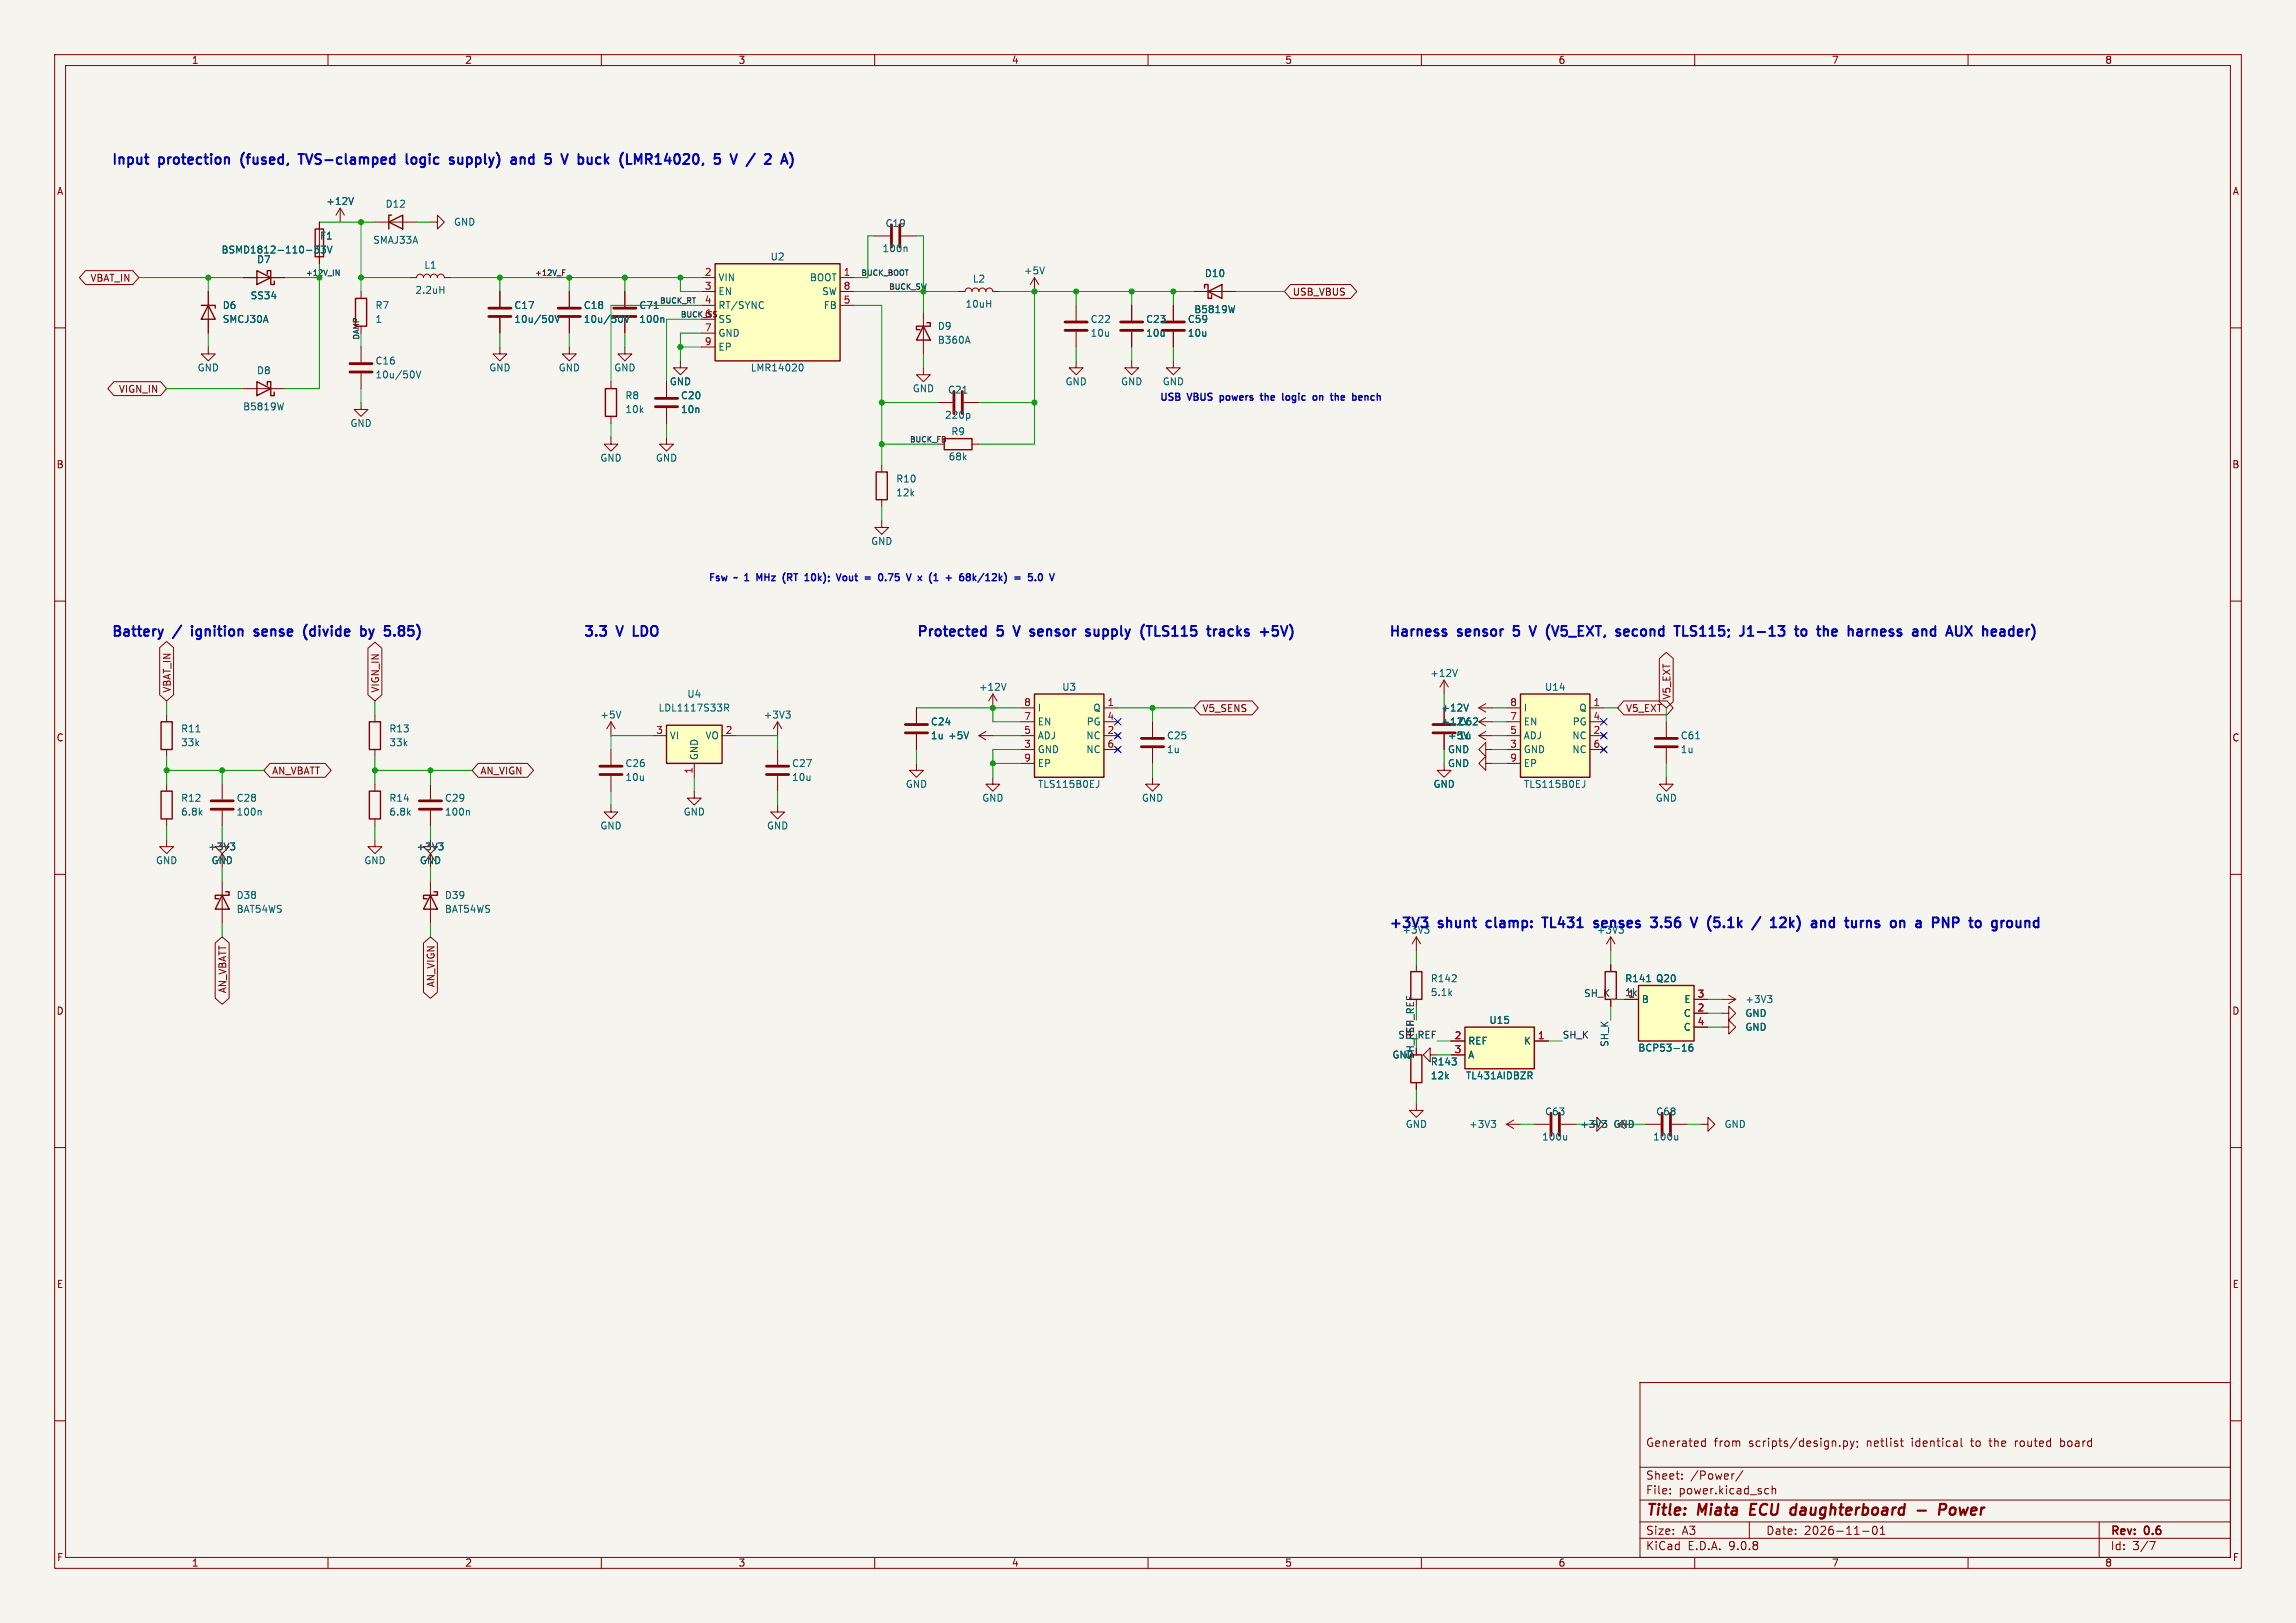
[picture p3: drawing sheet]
<svg xmlns="http://www.w3.org/2000/svg" width="420mm" height="297mm" viewBox="0 0 420 297" stroke-linecap="round" stroke-linejoin="round" font-family="sans-serif">
<defs><g id="words">
<g font-size="2.8" fill="#840000">
<text x="301" y="277.9">Title:</text>
<text x="310.6" y="277.9">Miata</text>
<text x="321" y="277.9">ECU</text>
<text x="329.2" y="277.9">daughterboard</text>
<text x="357.9" y="277.9">Power</text>
</g>
<g font-size="2.5" fill="#0000c2">
<text x="20.3" y="30.2">Input</text>
<text x="29.2" y="30.2">protection</text>
<text x="44.9" y="30.2">(fused,</text>
<text x="56.3" y="30.2">TVS-clamped</text>
<text x="76.6" y="30.2">logic</text>
<text x="85.3" y="30.2">supply)</text>
<text x="97.2" y="30.2">and</text>
<text x="104.2" y="30.2">5</text>
<text x="108" y="30.2">V</text>
<text x="111.7" y="30.2">buck</text>
<text x="120" y="30.2">(LMR14020,</text>
<text x="138" y="30.2">5</text>
<text x="141.8" y="30.2">V</text>
<text x="145.5" y="30.2">/</text>
<text x="20.3" y="116.6">Battery</text>
<text x="31.9" y="116.6">/</text>
<text x="35.9" y="116.6">ignition</text>
<text x="48.1" y="116.6">sense</text>
<text x="57.8" y="116.6">(divide</text>
<text x="69" y="116.6">by</text>
<text x="74.1" y="116.6">5.85)</text>
<text x="106.7" y="116.6">3.3</text>
<text x="113.1" y="116.6">V</text>
<text x="116.7" y="116.6">LDO</text>
<text x="167.6" y="116.6">Protected</text>
<text x="182.6" y="116.6">5</text>
<text x="186.4" y="116.6">V</text>
<text x="190" y="116.6">sensor</text>
<text x="200.9" y="116.6">supply</text>
<text x="211.7" y="116.6">(TLS115</text>
<text x="224.7" y="116.6">tracks</text>
<text x="235" y="116.6">+5V)</text>
<text x="254" y="116.6">Harness</text>
<text x="266.8" y="116.6">sensor</text>
<text x="277.7" y="116.6">5</text>
<text x="281.5" y="116.6">V</text>
<text x="285.2" y="116.6">(V5_EXT,</text>
<text x="298.7" y="116.6">second</text>
<text x="310.2" y="116.6">TLS115;</text>
<text x="322.8" y="116.6">J1-13</text>
<text x="333.6" y="116.6">to</text>
<text x="338.4" y="116.6">the</text>
<text x="344.7" y="116.6">harness</text>
<text x="357.2" y="116.6">and</text>
<text x="364.2" y="116.6">AUX</text>
<text x="371.4" y="116.6">header)</text>
<text x="254" y="169.9">+3V3</text>
<text x="263.3" y="169.9">shunt</text>
<text x="272.8" y="169.9">clamp:</text>
<text x="283.8" y="169.9">TL431</text>
<text x="293.9" y="169.9">senses</text>
<text x="305.1" y="169.9">3.56</text>
<text x="313.2" y="169.9">V</text>
<text x="316.8" y="169.9">(5.1k</text>
<text x="325.8" y="169.9">/</text>
<text x="329.8" y="169.9">12k)</text>
<text x="338" y="169.9">and</text>
<text x="345" y="169.9">turns</text>
<text x="353.9" y="169.9">on</text>
<text x="359.3" y="169.9">a</text>
<text x="363" y="169.9">PNP</text>
<text x="370.6" y="169.9">to</text>
</g>
<g font-size="2.1" fill="#840000">
<text x="301" y="265">Generated</text>
<text x="313.5" y="265">from</text>
<text x="319.9" y="265">scripts/design.py;</text>
<text x="341.6" y="265">netlist</text>
<text x="350" y="265">identical</text>
<text x="361" y="265">to</text>
<text x="364.5" y="265">the</text>
<text x="369.3" y="265">routed</text>
<text x="377.7" y="265">board</text>
<text x="301" y="273.7">File:</text>
<text x="301" y="271">Sheet:</text>
<text x="307.1" y="273.7">power.kicad_sch</text>
<text x="309.2" y="271">/Power/</text>
<text x="301" y="281.1">Size:</text>
<text x="307.6" y="281.1">A3</text>
<text x="323" y="281.1">Date:</text>
<text x="330" y="281.1">2026-11-01</text>
<text x="386" y="281.3">Rev:</text>
<text x="392.4" y="281.3">0.6</text>
<text x="301" y="283.9">KiCad</text>
<text x="308.7" y="283.9">E.D.A.</text>
<text x="316.3" y="283.9">9.0.8</text>
<text x="386" y="283.9">Id:</text>
<text x="390.1" y="283.9">3/7</text>
</g>
<g font-size="1.8" fill="#840000">
<text x="35" y="11.9">1</text>
<text x="85" y="11.9">2</text>
<text x="135" y="11.9">3</text>
<text x="185" y="11.9">4</text>
<text x="235" y="11.9">5</text>
<text x="285" y="11.9">6</text>
<text x="335" y="11.9">7</text>
<text x="385" y="11.9">8</text>
<text x="10.3" y="35.9">A</text>
<text x="408.3" y="35.9">A</text>
<text x="16.5" y="51.8">VBAT_IN</text>
<text x="236.4" y="54.3">USB_VBUS</text>
<text x="21.7" y="72.1">VIGN_IN</text>
<text x="10.3" y="85.9">B</text>
<text x="408.2" y="85.9">B</text>
<text x="31.4" y="126.8" transform="rotate(-90 31.4 126.8)">VBAT_IN</text>
<text x="69.5" y="126.8" transform="rotate(-90 69.5 126.8)">VIGN_IN</text>
<text x="219.9" y="130.5">V5_SENS</text>
<text x="297.3" y="130.5">V5_EXT</text>
<text x="305.8" y="128.1" transform="rotate(-90 305.8 128.1)">V5_EXT</text>
<text x="10.3" y="135.9">C</text>
<text x="408.2" y="135.9">C</text>
<text x="49.7" y="141.9">AN_VBATT</text>
<text x="87.8" y="141.9">AN_VIGN</text>
<text x="10.3" y="185.9">D</text>
<text x="41.6" y="181.9" transform="rotate(-90 41.6 181.9)">AN_VBATT</text>
<text x="79.7" y="180.8" transform="rotate(-90 79.7 180.8)">AN_VIGN</text>
<text x="408.2" y="185.9">D</text>
<text x="258.7" y="193.9" transform="rotate(-90 258.7 193.9)">SH_REF</text>
<text x="10.3" y="235.9">E</text>
<text x="408.3" y="235.9">E</text>
<text x="10.3" y="285.9">F</text>
<text x="35" y="286.9">1</text>
<text x="85" y="286.9">2</text>
<text x="135" y="286.9">3</text>
<text x="185" y="286.9">4</text>
<text x="235" y="286.9">5</text>
<text x="285" y="286.9">6</text>
<text x="335" y="286.9">7</text>
<text x="385" y="286.9">8</text>
<text x="408.3" y="285.9">F</text>
</g>
<g font-size="1.8" fill="#006464">
<text x="59.6" y="37.7">+12V</text>
<text x="70.4" y="38.2">D12</text>
<text x="82.9" y="41.5">GND</text>
<text x="161.9" y="41.7">C19</text>
<text x="40.4" y="46.6">BSMD1812-110-33V</text>
<text x="58.4" y="44">F1</text>
<text x="68.2" y="44.8">SMAJ33A</text>
<text x="140.9" y="47.9">U2</text>
<text x="161.3" y="46.3">100n</text>
<text x="46.9" y="48.4">D7</text>
<text x="75.9" y="54">2.2uH</text>
<text x="77.5" y="49.4">L1</text>
<text x="131.3" y="51.7">VIN</text>
<text x="148.1" y="51.7">BOOT</text>
<text x="177.8" y="51.9">L2</text>
<text x="187.2" y="50.4">+5V</text>
<text x="220.3" y="50.9">D10</text>
<text x="40.6" y="56.7">D6</text>
<text x="40.6" y="59.3">SMCJ30A</text>
<text x="45.7" y="55">SS34</text>
<text x="68.6" y="56.7">R7</text>
<text x="68.6" y="59.3">1</text>
<text x="94" y="59.3">10u/50V</text>
<text x="94" y="56.7">C17</text>
<text x="106.7" y="59.3">10u/50V</text>
<text x="106.7" y="56.7">C18</text>
<text x="116.8" y="59.3">100n</text>
<text x="116.8" y="56.7">C71</text>
<text x="131.3" y="54.2">EN</text>
<text x="131.3" y="56.7">RT/SYNC</text>
<text x="150.3" y="54.2">SW</text>
<text x="150.6" y="56.7">FB</text>
<text x="176.5" y="56.5">10uH</text>
<text x="199.4" y="59.3">C22</text>
<text x="209.6" y="59.3">C23</text>
<text x="217.2" y="59.3">C59</text>
<text x="218.4" y="57.5">B5819W</text>
<text x="131.3" y="61.8">GND</text>
<text x="131.3" y="64.4">EP</text>
<text x="171.5" y="60.6">D9</text>
<text x="171.5" y="63.1">B360A</text>
<text x="199.4" y="61.8">10u</text>
<text x="209.6" y="61.8">10u</text>
<text x="217.2" y="61.8">10u</text>
<text x="36.1" y="68.2">GND</text>
<text x="46.9" y="68.7">D8</text>
<text x="68.6" y="69.4">10u/50V</text>
<text x="68.6" y="66.9">C16</text>
<text x="89.4" y="68.2">GND</text>
<text x="102.1" y="68.2">GND</text>
<text x="112.3" y="68.2">GND</text>
<text x="122.4" y="70.7">GND</text>
<text x="137.2" y="68.2">LMR14020</text>
<text x="166.9" y="72">GND</text>
<text x="194.8" y="70.7">GND</text>
<text x="205" y="70.7">GND</text>
<text x="212.6" y="70.7">GND</text>
<text x="44.4" y="75.3">B5819W</text>
<text x="114.3" y="73.3">R8</text>
<text x="114.3" y="75.8">10k</text>
<text x="124.5" y="73.3">C20</text>
<text x="124.5" y="75.8">10n</text>
<text x="172.8" y="76.8">220p</text>
<text x="173.3" y="72.2">C21</text>
<text x="64" y="78.3">GND</text>
<text x="173.9" y="79.8">R9</text>
<text x="109.7" y="84.7">GND</text>
<text x="119.9" y="84.7">GND</text>
<text x="163.8" y="88.5">R10</text>
<text x="173.4" y="84.4">68k</text>
<text x="163.8" y="91">12k</text>
<text x="159.3" y="99.9">GND</text>
<text x="261.5" y="124.1">+12V</text>
<text x="109.7" y="131.7">+5V</text>
<text x="120.4" y="130.4">LDL1117S33R</text>
<text x="125.6" y="127.9">U4</text>
<text x="139.6" y="131.7">+3V3</text>
<text x="179" y="126.6">+12V</text>
<text x="189.7" y="130.4">I</text>
<text x="194.2" y="126.6">U3</text>
<text x="199.9" y="130.4">Q</text>
<text x="263.6" y="130.4">+12V</text>
<text x="278.6" y="130.4">I</text>
<text x="282.5" y="126.6">U14</text>
<text x="288.8" y="130.4">Q</text>
<text x="33" y="136.8">33k</text>
<text x="33" y="134.2">R11</text>
<text x="71.1" y="136.8">33k</text>
<text x="71.1" y="134.2">R13</text>
<text x="122.4" y="135.5">VI</text>
<text x="128.9" y="135.5">VO</text>
<text x="170.2" y="135.5">1u +5V</text>
<text x="170.2" y="132.9">C24</text>
<text x="189.7" y="132.9">EN</text>
<text x="189.7" y="135.5">ADJ</text>
<text x="198.6" y="135.5">NC</text>
<text x="198.7" y="132.9">PG</text>
<text x="213.4" y="135.5">C25</text>
<text x="263.6" y="132.9">+12V</text>
<text x="264.8" y="135.5">+5V</text>
<text x="266.7" y="135.5">1u</text>
<text x="266.7" y="132.9">C62</text>
<text x="278.6" y="132.9">EN</text>
<text x="278.6" y="135.5">ADJ</text>
<text x="287.5" y="135.5">NC</text>
<text x="287.6" y="132.9">PG</text>
<text x="307.3" y="135.5">C61</text>
<text x="114.3" y="140.6">C26</text>
<text x="114.3" y="143.1">10u</text>
<text x="127.9" y="139.2" transform="rotate(-90 127.9 139.2)">GND</text>
<text x="144.8" y="140.6">C27</text>
<text x="144.8" y="143.1">10u</text>
<text x="189.7" y="138">GND</text>
<text x="189.7" y="140.6">EP</text>
<text x="198.6" y="138">NC</text>
<text x="213.4" y="138">1u</text>
<text x="264.8" y="138">GND</text>
<text x="264.8" y="140.6">GND</text>
<text x="278.6" y="138">GND</text>
<text x="278.6" y="140.6">EP</text>
<text x="287.5" y="138">NC</text>
<text x="307.3" y="138">1u</text>
<text x="33" y="149.5">6.8k</text>
<text x="33" y="146.9">R12</text>
<text x="43.2" y="149.5">100n</text>
<text x="43.2" y="146.9">C28</text>
<text x="71.1" y="149.5">6.8k</text>
<text x="71.1" y="146.9">R14</text>
<text x="81.3" y="149.5">100n</text>
<text x="81.3" y="146.9">C29</text>
<text x="125" y="149.4">GND</text>
<text x="165.6" y="144.4">GND</text>
<text x="179.6" y="146.9">GND</text>
<text x="189.8" y="144.4">TLS115B0EJ</text>
<text x="208.8" y="146.9">GND</text>
<text x="262.1" y="144.4">GND</text>
<text x="278.7" y="144.4">TLS115B0EJ</text>
<text x="302.8" y="146.9">GND</text>
<text x="38" y="155.8">+3V3</text>
<text x="76.1" y="155.8">+3V3</text>
<text x="109.7" y="152">GND</text>
<text x="140.2" y="152">GND</text>
<text x="28.4" y="158.3">GND</text>
<text x="38.6" y="158.3">GND</text>
<text x="66.5" y="158.3">GND</text>
<text x="76.7" y="158.3">GND</text>
<text x="43.2" y="167.2">BAT54WS</text>
<text x="43.2" y="164.7">D38</text>
<text x="81.3" y="167.2">BAT54WS</text>
<text x="81.3" y="164.7">D39</text>
<text x="261.6" y="179.9">R142</text>
<text x="297.2" y="179.9">R141</text>
<text x="302.8" y="179.9">Q20</text>
<text x="261.6" y="182.5">5.1k</text>
<text x="297.2" y="182.5">1k</text>
<text x="300.2" y="183.7">B</text>
<text x="308" y="183.7">E</text>
<text x="319.2" y="183.7">+3V3</text>
<text x="268.5" y="191.4">REF</text>
<text x="272.3" y="187.6">U15</text>
<text x="278.7" y="191.4">K</text>
<text x="307.9" y="186.3">C</text>
<text x="307.9" y="188.8">C</text>
<text x="319.2" y="188.8">GND</text>
<text x="319.2" y="186.3">GND</text>
<text x="254.6" y="193.9">GND</text>
<text x="261.6" y="195.2">R143</text>
<text x="261.6" y="197.7">12k</text>
<text x="268" y="197.7">TL431AIDBZR</text>
<text x="268.5" y="193.9">A</text>
<text x="299.6" y="192.6">BCP53-16</text>
<text x="257" y="206.6">GND</text>
<text x="268.6" y="206.6">+3V3</text>
<text x="282" y="208.9">100u</text>
<text x="282.5" y="204.3">C63</text>
<text x="289" y="206.6">+3V3</text>
<text x="295" y="206.6">GND</text>
<text x="302.3" y="208.9">100u</text>
<text x="302.9" y="204.3">C68</text>
<text x="315.4" y="206.6">GND</text>
</g>
<g font-size="1.8" fill="#a90000">
<text x="128.8" y="50.5">2</text>
<text x="128.8" y="53.1">3</text>
<text x="154.2" y="50.5">1</text>
<text x="154.2" y="53.1">8</text>
<text x="128.8" y="55.6">4</text>
<text x="154.2" y="55.6">5</text>
<text x="128.8" y="60.7">7</text>
<text x="128.8" y="63.2">9</text>
<text x="187.3" y="129.3">8</text>
<text x="187.3" y="131.8">7</text>
<text x="202.5" y="129.3">1</text>
<text x="202.5" y="131.8">4</text>
<text x="276.2" y="129.3">8</text>
<text x="276.2" y="131.8">7</text>
<text x="291.4" y="129.3">1</text>
<text x="291.4" y="131.8">4</text>
<text x="119.9" y="134.4">3</text>
<text x="132.6" y="134.4">2</text>
<text x="187.3" y="134.4">5</text>
<text x="187.3" y="136.9">3</text>
<text x="202.5" y="134.4">2</text>
<text x="202.5" y="136.9">6</text>
<text x="276.2" y="134.4">5</text>
<text x="276.2" y="136.9">3</text>
<text x="291.4" y="134.4">2</text>
<text x="291.4" y="136.9">6</text>
<text x="126.7" y="141.7" transform="rotate(-90 126.7 141.7)">1</text>
<text x="187.3" y="139.4">9</text>
<text x="276.2" y="139.4">9</text>
<text x="297.7" y="182.6">1</text>
<text x="310.4" y="182.6">3</text>
<text x="310.4" y="185.2">2</text>
<text x="266" y="190.2">2</text>
<text x="281.2" y="190.2">1</text>
<text x="310.4" y="187.7">4</text>
<text x="266" y="192.8">3</text>
</g>
<g font-size="1.8" fill="#0f0f0f">
<text x="128.8" y="58.2">6</text>
<text x="131.3" y="59.3">SS</text>
<text x="289.7" y="182.5">SH_K</text>
<text x="285.8" y="190.2">SH_K</text>
<text x="294.3" y="191.7" transform="rotate(-90 294.3 191.7)">SH_K</text>
</g>
<g font-size="1.8" fill="#0000c2">
<text x="212.1" y="73.4">USB</text>
<text x="217.4" y="73.4">VBUS</text>
<text x="223.7" y="73.4">powers</text>
<text x="231.8" y="73.4">the</text>
<text x="236.2" y="73.4">logic</text>
<text x="242.3" y="73.4">on</text>
<text x="246.1" y="73.4">the</text>
<text x="250.5" y="73.4">bench</text>
<text x="129.5" y="106.4">Fsw</text>
<text x="134.5" y="106.4">~</text>
<text x="136.8" y="106.4">1</text>
<text x="139.5" y="106.4">MHz</text>
<text x="144.8" y="106.4">(RT</text>
<text x="149.4" y="106.4">10k);</text>
<text x="155.8" y="106.4">Vout</text>
<text x="161.3" y="106.4">=</text>
<text x="164.4" y="106.4">0.75</text>
<text x="170.1" y="106.4">V</text>
<text x="172.7" y="106.4">x</text>
<text x="175.2" y="106.4">(1</text>
<text x="178.7" y="106.4">+</text>
<text x="181.7" y="106.4">68k/12k)</text>
<text x="256.4" y="171.1">+3V3</text>
<text x="292" y="171.1">+3V3</text>
</g>
<text font-size="1.8" fill="#009600" x="258.7" y="189.2" transform="rotate(-90 258.7 189.2)">SH_REF</text>
<g font-size="1.4" fill="#0f0f0f">
<text x="55.9" y="50.5">+12V_IN</text>
<text x="97.8" y="50.5">+12V_F</text>
<text x="157.5" y="50.5">BUCK_BOOT</text>
<text x="162.6" y="53.1">BUCK_SW</text>
<text x="120.6" y="55.6">BUCK_RT</text>
<text x="124.5" y="58.1">BUCK_SS</text>
<text x="65.8" y="62.2" transform="rotate(-90 65.8 62.2)">DAMP</text>
<text x="166.4" y="81">BUCK_FB</text>
</g>
</g></defs>
<path d="M0 0h420v297h-420z" fill="#f5f4ef" stroke="#f5f4ef" stroke-width=".18"/>
<g fill="none" stroke="#840000" stroke-width=".18">
<path d="M10 10h400v277h-400zM12 12h396v273h-396zM60 10v2M110 10v2M160 10v2M210 10v2M260 10v2M310 10v2M360 10v2M10 60h2M408 60h2M161.3 95.3v1.2h1.3l-1.3 1.3-1.3-1.3h1.3"/>
<path d="M161.3 85.1v1.3M161.3 91.4v1.3M10 110h2M408 110h2M30.5 130.8v1.3M30.5 137.2v1.2M68.6 130.8v1.3M68.6 137.2v1.2M167.6 139.7v1.3h1.3l-1.3 1.2-1.2-1.2h1.2M167.6 129.5v2.8M167.6 134.4v2.8M179.1 134.6l1.2 .8"/>
<path d="M179.1 134.6h2.5M180.3 133.9l-1.2 .7M181.6 127l-.8 1.3M181.6 127l.8 1.3M181.6 127v2.5M210.8 132.1v2.8M210.8 136.9v2.8M264.2 139.7v1.3h1.2l-1.2 1.2-1.3-1.2h1.3M264.2 124.5l-.8 1.2M264.2 124.5l.7 1.2M264.2 124.5v2.5M270.5 129.5l1.3 .8"/>
<path d="M270.5 129.5h2.5M271.8 137.2v-1.3l-1.3 1.3 1.3 1.2v-1.2h1.2M271.8 139.7v-1.3l-1.3 1.3 1.3 1.3v-1.3h1.2M271.8 128.8l-1.3 .7M10 160h2M181.6 142.2v1.3h1.3l-1.3 1.3-1.3-1.3h1.3M210.8 142.2v1.3h1.3l-1.3 1.3-1.3-1.3h1.3M408 160h2M10 210h2M275.6 205.7h2.5M275.6 205.7l1.3 .8M276.9 205l-1.3 .7"/>
<path d="M280.7 205.7h2.8M285.5 205.7h2.8M408 210h2M300 253h108v32h-108zM10 260h2M300 278.5h108M300 274.5h108M300 268.5h108M305.5 273.2v.2M305.5 272.5v.1M307.7 270.5v.2M307.7 269.8v.1"/>
<path d="M311.4 264.6h.5M311.4 263.8h.5M311.9 263.2v1.5M317.2 269.7l-.3 .1M318.8 269.1l-1.3 1.9M320 278.5v3M323.1 272.4l.4 .1M323.5 273.3l-.4 .1M324.2 272.5l.2-.1 .3 .1 .1 .9M324.2 271.9v1.5M337.2 263.8l.5-.1 .2 .3v.4l-.1 .2h-.6M337.2 263.7v1.5"/>
<path d="M338.4 263.7l.4 1M338.8 264.7l-.4 .5M339.2 263.7l-.4 1M339.7 263.8v.1M339.8 264.6l-.1 .3M342.7 279.4a.81 .81 0 0 0 .3 1.4l.2-.2 .2-.4-.2-.8M343.9 279.7l.5-.4v1.5M347.6 263.7h.6M347.8 263.2v1.3l.4 .2M358.7 263.2v1.3l.2 .2M368.7 263.7v1M368.8 263.8l-.1 .2"/>
<path d="M376.9 264.6l.5 .1M376.9 263.2v1.5M377.4 263.7l-.5 .1M384 278.5v6.5M408 260h2M60 285v2M110 285v2M160 285v2M210 285v2M260 285v2M300 281.5h108M310 285v2"/>
<path d="M340.7 280.2h1.2M343.9 280.8h.9M360 285v2M393.2 282.1h1l-.6 1.5"/>
</g>
<path d="M320.3 275.2l-.2 2h.9M328 275.9l.5 .1M328.4 277.1l-.6 .1M328.6 275.2l-.2 2M350.8 276.4h1.5M354.8 276.3h.7a.55 .55 0 0 0 .5-.5 .55 .55 0 0 0-.3-.6h-.8l-.2 2M357.4 275.9a.62 .62 0 0 0-.7 .4v.7l.3 .2h.2" fill="none" stroke="#840000" stroke-width=".4"/>
<path d="M35.9 133.9h.7M177.2 133.9l-.4 1.3M184 125l-.4 1.3M266.6 122.5l-.4 1.3M268.6 128.8l-.4 1.3M272.8 205h.8l-.4 .5M273.3 205.5l.3 .3v.3l-.3 .2M286.6 207.8v.8M286.6 208.5l-.2 .1" fill="none" stroke="#006464" stroke-width=".18"/>
<path d="M165.6 132.6h4.1M165.6 134.1h4.1M208.8 135.1h4.1M208.8 136.7h4.1M283.7 203.7v4.1M285.2 203.7v4.1" fill="none" stroke="#840000" stroke-width=".51"/>
<path d="M160.3 86.4h2v5h-2zM29.5 132.1h2v5.1h-2zM67.6 132.1h2v5.1h-2z" fill="none" stroke="#840000" stroke-width=".25"/>
<path d="M268 188h12.7v7.6h-12.7z" fill="#ffffc2"/>
<path d="M268 188h12.7v7.6h-12.7z" fill="none" stroke="#840000" stroke-width=".25"/>
<path d="M127 144.8v1.3h1.3l-1.3 1.2-1.3-1.2h1.3M265.4 190.5h2.6M265.4 193h2.6M280.7 190.5h2.5M315 188h1.2v-1.3l1.3 1.3-1.3 1.2v-1.2M315 185.4h1.2v-1.2l1.3 1.2-1.3 1.3v-1.3M315 182.9h2.5M316.2 182.1l1.3 .8M317.5 182.9l-1.3 .7" fill="none" stroke="#840000" stroke-width=".18"/>
<path d="M279.8 196.8l.4 .6M280 196.2l.2 .2v.3l-.2 .1M323.3 182.2h.8l-.4 .5M323.9 182.7l.2 .2v.3l-.2 .3" fill="none" stroke="#006464" stroke-width=".18"/>
<path d="M121.9 132.7h10.2v7h-10.2z" fill="#ffffc2"/>
<path d="M121.9 132.7h10.2v7h-10.2zM78.7 163.8l1.3 2.6h-2.5zM79.4 163.2h.6v.6h-2.5v.7h.6M258.1 177.8h2v5.1h-2z" fill="none" stroke="#840000" stroke-width=".25"/>
<path d="M119.4 134.6h2.5M127 139.7v2.5M132.1 134.6h2.5M142.2 147.3v1.3h1.3l-1.3 1.3-1.2-1.3h1.2M78.7 161.3v7.6M259.1 176.5v1.3" fill="none" stroke="#840000" stroke-width=".18"/>
<path d="M132.6 129.5h.6l.1-.2-.1-.3-.6-.2v1.3M132.9 129.5l.4 .6" fill="none" stroke="#006464" stroke-width=".18"/>
<path d="M278.1 127h12.7v15.2h-12.7z" fill="#ffffc2"/>
<path d="M278.1 127h12.7v15.2h-12.7zM29.5 144.8h2v5.1h-2zM40.6 163.8l1.3 2.6h-2.5zM41.3 163.2h.6v.6h-2.5v.7h.6" fill="none" stroke="#840000" stroke-width=".25"/>
<g fill="none" stroke="#840000" stroke-width=".18">
<path d="M111.8 132.1l-.8 1.3M111.8 132.1l.7 1.3M111.8 132.1v2.5M142.2 132.1l-.7 1.3M142.2 132.1l.8 1.3M142.2 132.1v2.5M275.6 129.5h2.5M275.6 132.1h2.5M275.6 134.6h2.5M275.6 137.2h2.5M275.6 139.7h2.5M290.8 129.5h2.6"/>
<path d="M290.8 132.1h2.6M290.8 134.6h2.6M290.8 137.2h2.6M293 134.2l.8 .8M293 136.8l.8 .7M293.8 134.2l-.8 .8M293.8 136.8l-.8 .7M304.8 132.1v2.8M304.8 136.9v2.8M30.5 153.7v1.2h1.2l-1.2 1.3-1.3-1.3h1.3M30.5 143.5v1.3M30.5 149.9v1.2"/>
<path d="M40.6 153.7v1.2h1.3l-1.3 1.3-1.2-1.3h1.2M40.6 156.2l-.7 1.3M40.6 156.2l.8 1.3M40.6 143.5v2.8M40.6 148.3v2.8M40.6 156.2v2.6M68.6 153.7v1.2h1.2l-1.2 1.3-1.3-1.3h1.3M78.7 153.7v1.2h1.3l-1.3 1.3-1.2-1.3h1.2M78.7 156.2l-.7 1.3M78.7 156.2l.8 1.3M78.7 156.2v2.6M111.8 147.3v1.3h1.2l-1.2 1.3-1.3-1.3h1.3"/>
<path d="M304.8 142.2v1.3h1.3l-1.3 1.3-1.3-1.3h1.3M40.6 161.3v7.6M259.1 171.5l-.8 1.2M259.1 171.5l.7 1.2M259.1 171.5v2.5M294.6 171.5l-.7 1.2M294.6 171.5l.8 1.2M294.6 171.5v2.5"/>
</g>
<path d="M113.6 130.1l-.4 1.3M143.8 130.1h.7l-.4 .5M144.3 130.6l.2 .3v.3l-.2 .2M310.2 135.2h.7M42.2 154.3h.7l-.4 .4M42.7 154.7l.2 .3v.3l-.2 .2M47.6 148.3l.2 .2v.7M80.3 154.3h.7l-.4 .4M80.8 154.7l.2 .3v.3l-.2 .2M289.9 142.8v.9l-.4 .4M260.6 169.5h.8l-.4 .5M261.1 170l.3 .2v.3l-.3 .3" fill="none" stroke="#006464" stroke-width=".18"/>
<path d="M302.8 135.1h4M302.8 136.7h4M38.6 146.6h4.1M38.6 148.1h4.1" fill="none" stroke="#840000" stroke-width=".51"/>
<path d="M189.2 127h12.7v15.2h-12.7z" fill="#ffffc2"/>
<g fill="none" stroke="#840000" stroke-width=".25">
<path d="M71.6 39.4h-.5v2.5M36.8 55.9h2.6v.5M38.1 55.9l1.3 2.5h-2.6zM47 49.5l2.5 1.3-2.5 1.3zM48.9 50.2v-.7h.6v2.6h.7v-.7M57.7 41.9h1.5v5.1h-1.5zM65 54.6h2.1v5.1h-2.1zM71.1 40.6l2.6-1.2v2.5zM168.9 59.7l1.3 2.5h-2.6zM169.5 59.1h.7v.6h-2.6v.6h.7M220.3 52.7v-.6h.7v2.5h.6v-.6M221 53.3l2.5-1.2v2.5z"/>
<path d="M47 69.9l2.5 1.2-2.5 1.3zM48.9 70.5v-.6h.6v2.5h.7v-.6M189.2 127h12.7v15.2h-12.7zM67.6 144.8h2v5.1h-2z"/>
</g>
<g fill="none" stroke="#840000" stroke-width=".18">
<path d="M62.2 38.1l-.7 1.3M62.2 38.1l.8 1.3M62.2 38.1v2.5M38.1 53.3v7.7M44.4 50.8h7.7M58.4 40.6v7.7M66 53.3v1.3M68.6 40.6h7.6M74.9 50.8h1.3a.64 .64 0 0 1 .6-.6 .64 .64 0 0 1 .7 .6 .64 .64 0 0 1 .6-.6 .64 .64 0 0 1 .6 .6 .64 .64 0 0 1 .7-.6 .64 .64 0 0 1 .6 .6 .64 .64 0 0 1 .6-.6 .64 .64 0 0 1 .7 .6h1.2M78.7 40.6h1.3v-1.2l1.3 1.2-1.3 1.3v-1.3M91.4 53.3v2.8M91.4 58.2v2.8"/>
<path d="M104.1 53.3v2.8M104.1 58.2v2.8M114.3 53.3v2.8M114.3 58.2v2.8M160 43.2h2.8M164.8 43.2h2.8M168.9 57.2v7.6M196.8 55.9v2.8M207 55.9v2.8M214.6 55.9v2.8M218.4 53.3h7.7M38.1 63.5v1.3h1.3l-1.3 1.2-1.3-1.2h1.3"/>
<path d="M44.4 71.1h7.7M66 73.7v1.2h1.3l-1.3 1.3-1.2-1.3h1.2M66 63.5v2.8M66 68.3v2.8M91.4 63.5v1.3h1.3l-1.3 1.2-1.2-1.2h1.2M104.1 63.5v1.3h1.3l-1.3 1.2-1.2-1.2h1.2M168.9 67.3v1.3h1.3l-1.3 1.3-1.3-1.3h1.3M171.4 73.7h2.8M176.3 73.7h2.8M196.8 66v1.3h1.3l-1.3 1.3-1.2-1.3h1.2M196.8 60.7v2.8M207 66v1.3h1.3l-1.3 1.3-1.3-1.3h1.3"/>
<path d="M207 60.7v2.8M214.6 66v1.3h1.3l-1.3 1.3-1.2-1.3h1.2M214.6 60.7v2.8M111.8 137.2v2.8M142.2 137.2v2.8M186.7 129.5h2.5M186.7 132.1h2.5M186.7 134.6h2.5M186.7 137.2h2.5M186.7 139.7h2.5M201.9 129.5h2.6M201.9 132.1h2.6"/>
<path d="M201.9 134.6h2.6M201.9 137.2h2.6M204.1 134.2l.8 .8M204.1 136.8l.8 .7M204.9 134.2l-.8 .8M204.9 136.8l-.8 .7M264.2 129.5v2.8M264.2 134.4v2.8M270.5 132.1h2.5M270.5 134.6h2.5M270.5 134.6l1.3 .8M270.5 132.1l1.3 .7"/>
<path d="M271.8 133.9l-1.3 .7M271.8 131.3l-1.3 .8M68.6 143.5v1.3M68.6 149.9v1.2M78.7 143.5v2.8M78.7 148.3v2.8M111.8 142v2.8M142.2 142v2.8"/>
</g>
<g fill="none" stroke="#006464" stroke-width=".18">
<path d="M64.6 36.1l-.4 1.3M57.5 45h.8l-.4 .5 .3 .1v.6l-.1 .1-.6-.1M58.7 45h.8l-.4 .5 .4 .1v.6l-.2 .1-.6-.1M59.9 45l.4 1.3 .4-1.3M80.5 53h.7M81.2 52.4v1.3M101.1 58v.8M101.5 57.7l.5 1.3 .4-1.3M113.8 58v.8M114.2 57.7l.5 1.3 .4-1.3M119.7 56.5h.7M121.2 58.2l.2 .1v.7"/>
<path d="M165.7 45.2l.2 .2v.7M225.8 55.9l-.3 1.3M51.9 73.7l-.3 1.3M75.7 68.1v.8M76.1 67.9l.5 1.3 .4-1.3M176.1 71.9h.8M177 61.5l.4 1.3M177.2 75.7l.2 .2v.4l-.2 .2M85.7 148.3l.2 .2v.7M201 142.8v.9l-.4 .4"/>
</g>
<g fill="none" stroke="#840000" stroke-width=".51">
<path d="M89.4 56.4h4.1M89.4 57.9h4.1M102.1 56.4h4.1M102.1 57.9h4.1M112.3 56.4h4M112.3 57.9h4M163.1 41.1v4.1M164.6 41.1v4.1M194.8 58.9h4.1M205 58.9h4M212.6 58.9h4.1M64 66.5h4.1"/>
<path d="M64 68.1h4.1M174.5 71.6v4.1M176 71.6v4.1M194.8 60.5h4.1M205 60.5h4M212.6 60.5h4.1M262.1 132.6h4.1M262.1 134.1h4.1M76.7 146.6h4.1M76.7 148.1h4.1M109.7 140.2h4.1M109.7 141.7h4.1"/>
<path d="M140.2 140.2h4.1M140.2 141.7h4.1"/>
</g>
<path d="M299.7 180.3h10.2v10.2h-10.2z" fill="#ffffc2"/>
<path d="M172.7 80.3h5.1v2h-5.1zM293.6 177.8h2.1v5.1h-2.1zM299.7 180.3h10.2v10.2h-10.2z" fill="none" stroke="#840000" stroke-width=".25"/>
<g fill="none" stroke="#840000" stroke-width=".18">
<path d="M175.3 53.3h1.2a.64 .64 0 0 1 .7-.6 .64 .64 0 0 1 .6 .6 .64 .64 0 0 1 .6-.6 .64 .64 0 0 1 .7 .6 .64 .64 0 0 1 .6-.6 .64 .64 0 0 1 .6 .6 .64 .64 0 0 1 .7-.6 .64 .64 0 0 1 .6 .6h1.3M189.2 50.8l-.7 1.3M189.2 50.8l.8 1.3M189.2 50.8v2.5M114.3 63.5v1.3h1.3l-1.3 1.2-1.3-1.2h1.3M124.5 66v1.3h1.2l-1.2 1.3-1.3-1.3h1.3M111.8 80v1.3h1.2l-1.2 1.3-1.3-1.3h1.3M177.8 81.3h1.3M294.6 176.5v1.3M294.6 182.9v1.3M297.2 182.9h2.5M309.9 182.9h2.5"/>
<path d="M309.9 185.4h2.5M309.9 188h2.5M290.8 205.7h1.3v-1.2l1.3 1.2-1.3 1.3v-1.3M311.1 205.7h1.3v-1.2l1.3 1.2-1.3 1.3v-1.3"/>
</g>
<path d="M191 48.8l-.4 1.3M301.2 179.6h.7M307.7 192.3h.8M309.5 191.1h-.3a.86 .86 0 0 0 0 1.2l.4-.1 .1-.4-.3-.2h-.2l-.3 .2M293.1 205h.8l-.4 .5M293.7 205.5l.2 .3v.3l-.2 .2" fill="none" stroke="#006464" stroke-width=".18"/>
<path d="M130.8 48.3h22.9v17.7h-22.9z" fill="#ffffc2"/>
<path d="M130.8 48.3h22.9v17.7h-22.9zM110.7 71.1h2.1v5.1h-2.1zM258.1 193h2v5.1h-2z" fill="none" stroke="#840000" stroke-width=".25"/>
<g fill="none" stroke="#840000" stroke-width=".18">
<path d="M15.6 49.5h8.7l1.1 1.3-1.1 1.3h-8.7l-1.1-1.3zM38.1 53.3v2.6M38.1 58.4v2.6M44.4 50.8h2.6M49.5 50.8h2.6M58.4 40.6v1.3M58.4 47v1.3M91.4 53.3v2.8M91.4 58.2v2.8M104.1 53.3v2.8M104.1 58.2v2.8M114.3 53.3v2.8"/>
<path d="M114.3 58.2v2.8M128.3 50.8h2.5M128.3 53.3h2.5M128.3 55.9h2.5M128.3 58.4h2.5M153.7 50.8h2.5M153.7 53.3h2.5M153.7 55.9h2.5M207 55.9v2.8M214.6 55.9v2.8M218.4 53.3h2.6M223.5 53.3h2.6"/>
<path d="M236.1 52.1h11l1.1 1.2-1.1 1.3h-11l-1.2-1.3zM20.8 69.8h8.6l1.1 1.3-1.1 1.3h-8.6l-1.1-1.3zM111.8 69.9v1.2M111.8 76.2v1.3M121.9 69.9v2.7M121.9 74.7v2.8M128.3 61h2.5M128.3 63.5h2.5M207 60.7v2.8M214.6 60.7v2.8M121.9 80v1.3h1.3l-1.3 1.3-1.3-1.3h1.3M29.2 118.5l1.3-1.1 1.3 1.1v8.7l-1.3 1.1-1.3-1.1z"/>
<path d="M67.3 118.6l1.3-1.1 1.3 1.1v8.6l-1.3 1.1-1.3-1.1zM49.4 139.7h10.1l1.1 1.3-1.1 1.2h-10.1l-1.1-1.2zM87.5 139.7h9l1.1 1.3-1.1 1.2h-9l-1.1-1.2zM167.6 129.5v2.8M167.6 134.4v2.8M219.6 128.3h9.4l1.2 1.2-1.2 1.3h-9.4l-1.2-1.3zM264.2 129.5v2.8M264.2 134.4v2.8M297 128.3h7.9l1.2 1.2-1.2 1.3h-7.9l-1.1-1.3zM303.5 120.5l1.3-1.1 1.3 1.1v7.9l-1.3 1.1-1.3-1.1zM39.4 172.6l1.2-1.1 1.3 1.1v10.1l-1.3 1.1-1.2-1.1zM77.5 172.6l1.2-1.1 1.3 1.1v9l-1.3 1.1-1.2-1.1z"/>
<path d="M294.6 176.5v1.3M259.1 198.1v1.3M261.6 193v-1.2l-1.3 1.2 1.3 1.3v-1.3h1.3M265.4 190.5h2.6M265.4 193h2.6M280.7 190.5h2.5M294.6 182.9v1.3M297.2 182.9h2.5M309.9 182.9h2.5M309.9 185.4h2.5M309.9 188h2.5M259.1 201.9v1.3h1.2l-1.2 1.3-1.3-1.3h1.3"/>
<path d="M301 205.7h2.8M305.8 205.7h2.8"/>
</g>
<g fill="none" stroke="#006464" stroke-width=".18">
<path d="M64.6 36.1l-.4 1.3M57.5 45h.8l-.4 .5 .3 .1v.6l-.1 .1-.6-.1M58.7 45h.8l-.4 .5 .4 .1v.6l-.2 .1-.6-.1M59.9 45l.4 1.3 .4-1.3M101.1 58v.8M101.5 57.7l.5 1.3 .4-1.3M113.8 58v.8M114.2 57.7l.5 1.3 .4-1.3M119.7 56.5h.7M121.2 58.2l.2 .1v.7M139.6 55.3h.1M139.6 56.3v.1"/>
<path d="M225.8 55.9l-.3 1.3M146.4 66.7l.1-.1a.68 .68 0 0 1 .4 .7 .68 .68 0 0 1-.4 .6l-.1-.1M177.2 133.9l-.4 1.3M268.6 128.8l-.4 1.3M42.2 154.3h.7l-.4 .4M42.7 154.7l.2 .3v.3l-.2 .2M80.3 154.3h.7l-.4 .4M80.8 154.7l.2 .3v.3l-.2 .2M301.2 179.6h.7M279.8 196.8l.4 .6M280 196.2l.2 .2v.3l-.2 .1M307.7 192.3h.8"/>
<path d="M309.5 191.1h-.3a.86 .86 0 0 0 0 1.2l.4-.1 .1-.4-.3-.2h-.2l-.3 .2M293.1 205h.8l-.4 .5M293.7 205.5l.2 .3v.3l-.2 .2M306.9 207.8v.8M306.9 208.5l-.2 .1"/>
</g>
<path d="M119.9 72.9h4.1M119.9 74.4h4.1M304 203.7v4.1M305.6 203.7v4.1" fill="none" stroke="#840000" stroke-width=".51"/>
<path d="M61.5 49.4l.5 1v-1M102.9 49.9h.3M102.9 49.4h.5M256.7 188.8l-.4-.1-.2 .1v.4l.5 .2 .1 .3-.2 .3-.5-.1M259.6 189.4l.6-.1 .1-.2-.1-.3-.6-.1v1.3M259.9 189.4l.4 .6M260.9 189.3h.4M261.5 188.7h-.6v1.3h.6M262 189.3h.4M262.6 188.7h-.6v1.3" fill="none" stroke="#0f0f0f" stroke-width=".18"/>
<g fill="none" stroke="#009600" stroke-width=".18">
<path d="M25.4 50.8h19M38.1 50.8v2.5M52.1 50.8h6.3M58.4 40.6h10.2M58.4 48.3v22.8h-6.3M66 50.8h8.9M66 40.6v12.7M76.2 40.6h2.5M82.5 50.8h45.8M91.4 50.8v2.5M104.1 50.8v2.5M114.3 50.8v2.5"/>
<path d="M124.5 50.8v2.5h3.8M128.3 58.4h-6.4v11.5M128.3 55.9h-16.5v14M156.2 55.9h5.1v29.2M156.2 53.3h19.1M160 43.2h-1.3v7.6h-2.5M167.6 43.2h1.3v14M182.9 53.3h35.5M189.2 53.3v28h-10.1M196.8 53.3v2.6M207 53.3v2.6M214.6 53.3v2.6"/>
<path d="M226.1 53.3h8.8M30.5 71.1h13.9M38.1 61v2.5M66 61v2.5M66 71.1v2.6M91.4 61v2.5M104.1 61v2.5M111.8 77.5v2.5M114.3 61v2.5M121.9 77.5v2.5M124.5 63.5h3.8M128.3 61h-3.8v5"/>
<path d="M161.3 73.7h10.1M168.9 64.8v2.5M179.1 73.7h10.1M196.8 63.5v2.5M207 63.5v2.5M214.6 63.5v2.5M161.3 92.7v2.6M161.3 81.3h10.1M30.5 128.3v2.5M30.5 138.4v5.1M68.6 128.3v2.5M68.6 138.4v5.1"/>
<path d="M119.4 134.6h-7.6v2.6M134.6 134.6h7.6v2.6M167.6 129.5h19.1M167.6 137.2v2.5M181.6 139.7h5.1M181.6 134.6h5.1M181.6 129.5v2.6h5.1M186.7 137.2h-5.1v5M204.5 129.5h13.9M210.8 129.5v2.6M210.8 139.7v2.5M264.2 127v2.5"/>
<path d="M264.2 137.2v2.5M273 129.5h2.6M273 139.7h2.6M273 134.6h2.6M273 132.1h2.6M273 137.2h2.6M293.4 129.5h2.5M304.8 129.5v2.6M304.8 139.7v2.5M30.5 141h17.8M30.5 151.1v2.6M40.6 141v2.5"/>
<path d="M40.6 151.1v2.6M40.6 158.8v2.5M68.6 141h17.8M68.6 151.1v2.6M78.7 141v2.5M78.7 151.1v2.6M78.7 158.8v2.5M111.8 144.8v2.5M127 142.2v2.6M142.2 144.8v2.5M40.6 168.9v2.6M78.7 168.9v2.6"/>
<path d="M259.1 174v2.5M294.6 174v2.5M259.1 199.4v2.5M262.9 190.5h2.5M262.9 193h2.5M283.2 190.5h2.5M294.6 182.9h2.6M294.6 184.2v2.5M312.4 182.9h2.6M312.4 188h2.6M312.4 185.4h2.6M278.1 205.7h2.6"/>
<path d="M288.3 205.7h2.5M298.4 205.7h2.6M308.6 205.7h2.5"/>
</g>
<path d="M203.9 136.6l1.2 1.2M203.9 134l1.2 1.2M203.9 131.5l1.2 1.2M205.1 136.6l-1.2 1.2M205.1 134l-1.2 1.2M205.1 131.5l-1.2 1.2M292.8 134l1.2 1.2M292.8 136.6l1.2 1.2M292.8 131.5l1.2 1.2M294 134l-1.2 1.2M294 136.6l-1.2 1.2M294 131.5l-1.2 1.2" fill="none" stroke="#000084" stroke-width=".18"/>
<g fill="none" stroke="#0000c2" stroke-width=".36">
<path d="M54.6 28.2h1M55.1 28.2v1.8M74.4 28.2v1.5l.2 .3M76 28.9a.49 .49 0 0 0-.8 .2v.5a.49 .49 0 0 0 .8 .3M83.8 28.8l.1 1.1h.6M95.2 29a.45 .45 0 0 1 .8 0v1M95.2 28.8v1.2M102.7 28.2l.6 1.8 .6-1.8M106.4 28.8l.3 .3v.5l-.3 .4M110.6 28.2v1.8M110.8 29.3l.5 .7M111.3 28.8l-.7 .7"/>
<path d="M118.2 28.2h.7a.49 .49 0 0 1 .3 .5 .49 .49 0 0 1-.3 .4h-.7M118.6 29.1l.6 .9M134.8 28.2l-.6 1.8M138.1 28.1l-1.6 2.3M140 28.3h.8a.49 .49 0 0 1 .1 .7l-1 1h1.1M144.5 27.9l.1 .1M144.6 30.6l-.1 .1M29.8 115.2l-.4 1.2M35.1 114.6v.1M35.1 115.2v1.2M47.2 115.2h-.4l-.3 .2 .1 .3 .6 .1v.5h-.7M55.9 116.7l.2 .3"/>
<path d="M56.1 114.3l-.2 .3M57.1 115.2l-.4 .3v.5l.4 .4M66.6 115.2l.3 .3v.5l-.3 .4M67.5 115.2l.5 1.2M68 116.4l-.2 .4-.3 .2M68.4 115.2l-.4 1.2M73.3 115.3l-.3 .2-.1 .5 .2 .3 .5 .1M73.3 115.3h.3M73.6 114.6h-.5l-.2 .3 .1 .3 .3 .1M115.9 114.6v1.8h.9M179.8 115.2h.5M180.3 116.3l-.5 .1"/>
<path d="M180.3 114.6v1.8M185.4 114.6l.6 1.8M188.7 115.8h.4l.1 .3-.2 .3h-.4M188.7 115.2h.4M198.9 115.8h.4l.1 .3-.2 .3h-.4M198.9 115.2h.4M209.7 114.6h1M210.2 114.6v1.8M222.6 115.2h-.4M223.2 115.2h.6M223.9 115.6l-.6 .1a.35 .35 0 0 0-.2 .3 .35 .35 0 0 0 .2 .4l.6-.1M233.7 114.6h-.9v.8l.2-.2 .6 .1 .2 .3-.1 .6-.3 .2h-.4l-.2-.2"/>
<path d="M276.9 116.2l.1 .1M277 114.6l-.1 .8 .1-.1M279.8 114.6l.6 1.8 .6-1.8M283.9 114.6l.6 1.8M297.9 115.2h-.5l-.3 .2 .1 .9h.7M298 115.6l-.9 .2M307.9 116.4h.9M309.3 116.3l.2 .1M309.4 114.7v.5M319.7 116.4h1.1M321.5 115.7h1.4M329.8 115.2a.49 .49 0 0 1 .6 .3v.5a.49 .49 0 0 1-.6 .4"/>
<path d="M332.3 115.2h.7M332.6 114.6v1.5l.2 .3M342.8 115.2h.2l.3 .2v1M356.2 115.8h.8M356.6 114.6l-.6 1.8M362.8 114.6v1.8M363.4 115.2a.49 .49 0 0 0-.6 .1M370.7 115.2v1.2M370.8 115.3l-.1 .2M260 167.9h1.1l-.6 .7a.49 .49 0 0 1 .6 .3v.4M272 168.7v.8M282.1 167.9h1"/>
<path d="M282.6 167.9v1.8M292.3 168.6l-.4-.1-.3 .2 .1 .3 .6 .2M293.2 168.6l-.1 .8M293.9 168.9l-.8 .2M303.9 169.5v.2M323.9 169.7h1.1M323.9 168.4l.5-.5v1.8M327.6 169l.5 .7M328.1 168.5l-.7 .7M328.7 167.6l.5 .8M329.2 169.6l-.5 .8M343.1 169l.6 .2 .1 .2-.2 .3-.6-.1"/>
<path d="M343.1 168.6h.6M357.3 167.9h.7a.49 .49 0 0 1 .3 .5 .49 .49 0 0 1-.3 .4h-.7M361.5 168.7a.49 .49 0 0 1 .4-.2 .49 .49 0 0 1 .4 .3M362.3 169.3a.49 .49 0 0 1-.4 .4 .49 .49 0 0 1-.4-.2M369.6 169.5a.49 .49 0 0 1-.7 .1M369.6 168.5v1.2"/>
</g>
<g fill="none" stroke="#0000c2" stroke-width=".25">
<path d="M223.2 72.4v1.3M223.2 73.2h.1M223.3 72.4l-.1 .1M230.5 72.4h.5M230.7 72v1.1l.3 .1M235.8 72.5l-.3-.1-.3 .2 .1 .5 .2 .1h.3M241.4 72.4v.8M241.8 72.4l-.4 .1M245.5 72.4l-.2 .2v.5l.2 .1M245.9 72.7l-.6 .1M249.7 72.4v.8M250.1 72.4l-.4 .1"/>
<path d="M136.2 106.3h.8M136.4 105.3l-.2 .1M139.3 105l-.4 .9-.4-.9v1.3M144.1 105.7h.5M144.6 105h-.5v1.3M149 105.1l-.1-.1a.68 .68 0 0 0-.5 .6 .68 .68 0 0 0 .5 .7l.1-.1M154.3 105.5l.1-.1 .4 .1 .1 .5-.2 .2-.3 .1-.1-.2zM160.8 105.2v.8M160.9 105.1l.1-.1 .3 .1M162.5 105h.8l-.5 1.3M163.8 106.1l.1 .2M164.4 105h-.6v.6l.1-.1"/>
<path d="M167.9 105.4l.7 .9M168.6 105.4l-.7 .9M177 105h.2l.3 .2-.3 .3M177 105.5h.2M177.2 105.5l.3 .3v.2l-.1 .2-.4 .1M178 105v1.3M178.5 105.4l-.5 .5M180.3 106.3h.8M180.3 105.4l.4-.4v1.3M189.4 106.1v.2M190.1 105.1l.1-.1a.68 .68 0 0 1 .5 .6 .68 .68 0 0 1-.5 .7 .84 .84 0 0 1-.1-1.2zM192 105l.4 1.3 .4-1.3"/>
</g>
<g fill="#009600" stroke="#009600" stroke-width=".18">
<circle cx="189.2" cy="53.3" r=".46"/>
<circle cx="196.8" cy="53.3" r=".46"/>
<circle cx="189.2" cy="73.7" r=".46"/>
<circle cx="214.6" cy="53.3" r=".46"/>
<circle cx="207" cy="53.3" r=".46"/>
<circle cx="210.8" cy="129.5" r=".46"/>
<circle cx="181.6" cy="129.5" r=".46"/>
<circle cx="40.6" cy="141" r=".46"/>
<circle cx="30.5" cy="141" r=".46"/>
<circle cx="78.7" cy="141" r=".46"/>
<circle cx="68.6" cy="141" r=".46"/>
<circle cx="181.6" cy="139.7" r=".46"/>
<circle cx="168.9" cy="53.3" r=".46"/>
<circle cx="161.3" cy="73.7" r=".46"/>
<circle cx="161.3" cy="81.3" r=".46"/>
<circle cx="124.5" cy="63.5" r=".46"/>
<circle cx="114.3" cy="50.8" r=".46"/>
<circle cx="66" cy="50.8" r=".46"/>
<circle cx="66" cy="40.6" r=".46"/>
<circle cx="124.5" cy="50.8" r=".46"/>
<circle cx="104.1" cy="50.8" r=".46"/>
<circle cx="91.4" cy="50.8" r=".46"/>
<circle cx="58.4" cy="50.8" r=".46"/>
<circle cx="38.1" cy="50.8" r=".46"/>
</g>
<use href="#words"/>
</svg>
